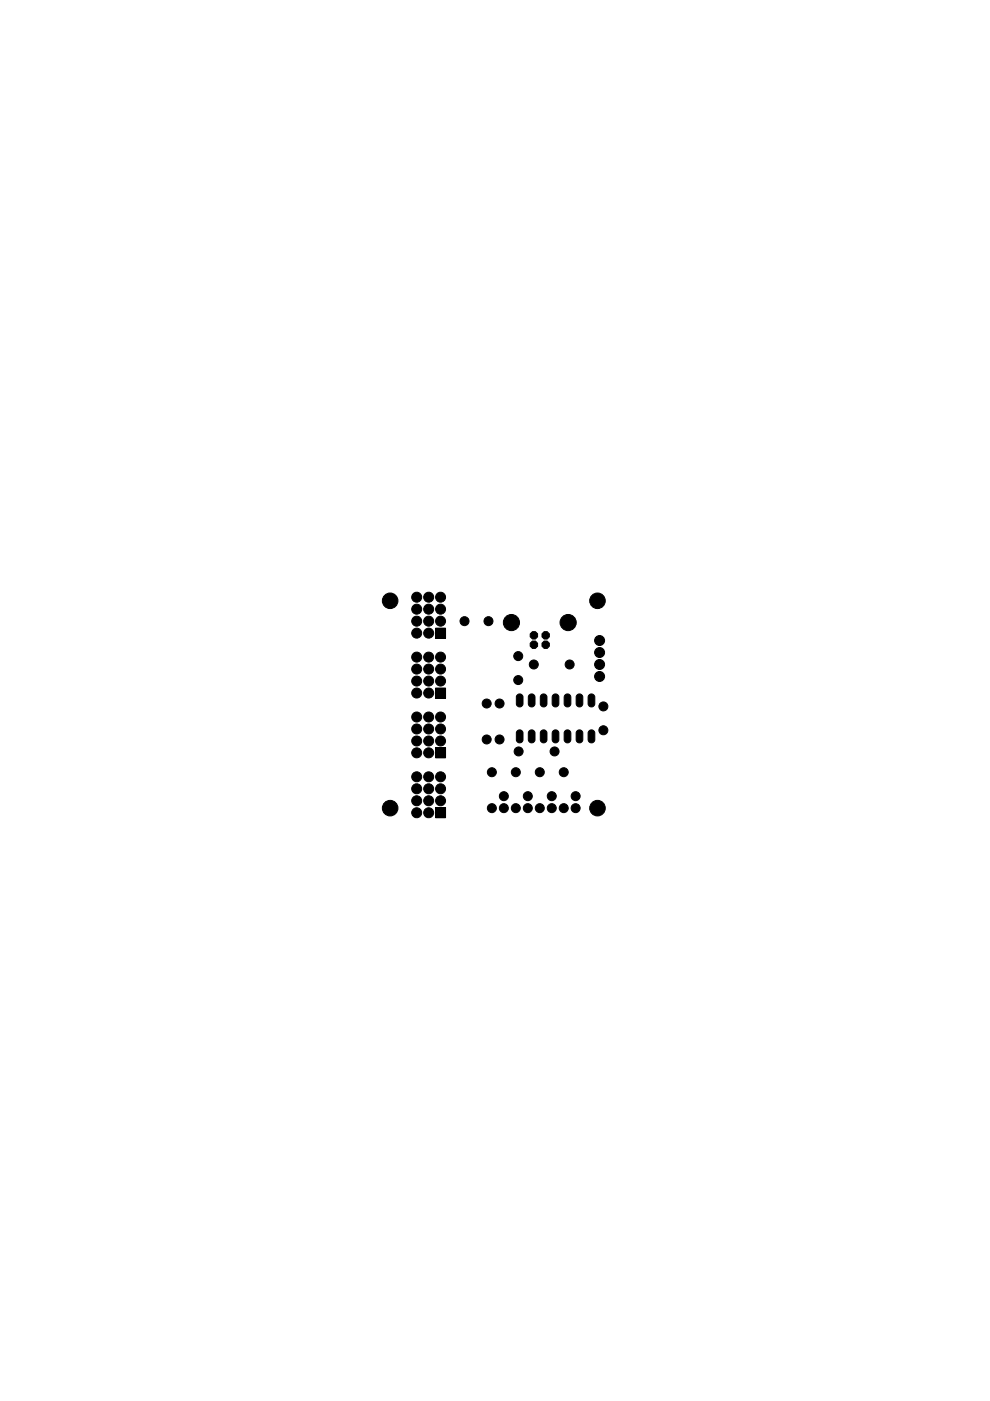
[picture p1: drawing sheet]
<svg xmlns="http://www.w3.org/2000/svg" width="210mm" height="297mm" viewBox="0 0 210 297" stroke-linecap="round" stroke-linejoin="round" font-family="sans-serif">
<g fill="#000" stroke="#000" stroke-width=".21">
<circle cx="82.7" cy="127.4" r="1.65"/>
<circle cx="88.3" cy="131.7" r="1.06"/>
<circle cx="88.3" cy="129.2" r="1.06"/>
<circle cx="88.3" cy="139.3" r="1.06"/>
<circle cx="88.3" cy="134.2" r="1.06"/>
<circle cx="88.3" cy="126.6" r="1.06"/>
<circle cx="90.9" cy="129.2" r="1.06"/>
<circle cx="90.9" cy="126.6" r="1.06"/>
<circle cx="90.9" cy="139.3" r="1.06"/>
<circle cx="90.9" cy="134.2" r="1.06"/>
<circle cx="90.9" cy="131.7" r="1.06"/>
<circle cx="93.4" cy="131.7" r="1.06"/>
<circle cx="93.4" cy="126.6" r="1.06"/>
<circle cx="93.4" cy="139.3" r="1.06"/>
<circle cx="93.4" cy="129.2" r="1.06"/>
<circle cx="98.5" cy="131.7" r=".95"/>
<circle cx="103.6" cy="131.7" r=".95"/>
<circle cx="108.4" cy="132" r="1.71"/>
<circle cx="109.9" cy="139.1" r=".95"/>
<circle cx="120.5" cy="132" r="1.71"/>
<circle cx="126.7" cy="127.4" r="1.65"/>
<circle cx="127.1" cy="138.3" r="1.06"/>
<circle cx="127.1" cy="135.8" r="1.06"/>
<circle cx="88.3" cy="146.9" r="1.06"/>
<circle cx="88.3" cy="157.1" r="1.06"/>
<circle cx="88.3" cy="154.6" r="1.06"/>
<circle cx="88.3" cy="141.9" r="1.06"/>
<circle cx="88.3" cy="152" r="1.06"/>
<circle cx="88.3" cy="144.4" r="1.06"/>
<circle cx="88.3" cy="159.6" r="1.06"/>
<circle cx="90.9" cy="159.6" r="1.06"/>
<circle cx="90.9" cy="154.6" r="1.06"/>
<circle cx="90.9" cy="152" r="1.06"/>
<circle cx="90.9" cy="144.4" r="1.06"/>
<circle cx="90.9" cy="146.9" r="1.06"/>
<circle cx="90.9" cy="141.9" r="1.06"/>
<circle cx="90.9" cy="157.1" r="1.06"/>
<circle cx="93.4" cy="154.6" r="1.06"/>
<circle cx="93.4" cy="152" r="1.06"/>
<circle cx="93.4" cy="157.1" r="1.06"/>
<circle cx="93.4" cy="144.4" r="1.06"/>
<circle cx="93.4" cy="141.9" r="1.06"/>
<circle cx="103.2" cy="149.2" r=".95"/>
<circle cx="103.2" cy="156.8" r=".95"/>
<circle cx="105.9" cy="149.2" r=".95"/>
<circle cx="105.9" cy="156.8" r=".95"/>
<circle cx="109.9" cy="144.2" r=".95"/>
<circle cx="110" cy="159.3" r=".95"/>
<circle cx="113.2" cy="140.9" r=".95"/>
<circle cx="117.6" cy="159.3" r=".95"/>
<circle cx="120.8" cy="140.9" r=".95"/>
<circle cx="127.1" cy="140.9" r="1.06"/>
<circle cx="127.1" cy="143.4" r="1.06"/>
<circle cx="127.9" cy="154.8" r=".95"/>
<circle cx="127.9" cy="149.8" r=".95"/>
<circle cx="82.7" cy="171.3" r="1.65"/>
<circle cx="88.3" cy="167.2" r="1.06"/>
<circle cx="88.3" cy="172.3" r="1.06"/>
<circle cx="88.3" cy="169.8" r="1.06"/>
<circle cx="88.3" cy="164.7" r="1.06"/>
<circle cx="90.9" cy="169.8" r="1.06"/>
<circle cx="90.9" cy="167.2" r="1.06"/>
<circle cx="90.9" cy="164.7" r="1.06"/>
<circle cx="90.9" cy="172.3" r="1.06"/>
<circle cx="93.4" cy="167.2" r="1.06"/>
<circle cx="93.4" cy="169.8" r="1.06"/>
<circle cx="93.4" cy="164.7" r="1.06"/>
<circle cx="104.3" cy="163.7" r=".95"/>
<circle cx="104.3" cy="171.3" r=".95"/>
<circle cx="106.8" cy="171.3" r=".95"/>
<circle cx="106.8" cy="168.8" r=".95"/>
<circle cx="109.4" cy="171.3" r=".95"/>
<circle cx="109.4" cy="163.7" r=".95"/>
<circle cx="111.9" cy="168.8" r=".95"/>
<circle cx="111.9" cy="171.3" r=".95"/>
<circle cx="114.4" cy="163.7" r=".95"/>
<circle cx="114.4" cy="171.3" r=".95"/>
<circle cx="117" cy="168.8" r=".95"/>
<circle cx="117" cy="171.3" r=".95"/>
<circle cx="119.5" cy="163.7" r=".95"/>
<circle cx="119.5" cy="171.3" r=".95"/>
<circle cx="122" cy="168.8" r=".95"/>
<circle cx="122" cy="171.3" r=".95"/>
<circle cx="126.7" cy="171.3" r="1.65"/>
</g>
<g fill="#000" stroke="#000" stroke-width=".21">
<path d="M92.4 133.2h2.1v2.1h-2.1zM92.4 158.6h2.1v2.1h-2.1zM92.4 145.9h2.1v2.1h-2.1zM109.6 155a.71 .71 0 0 1 .8-.2 .71 .71 0 0 1 .5 .6v1.5a.72 .72 0 0 1-.7 .6 .72 .72 0 0 1-.7-.6v-1.5zM109.6 147.4a.71 .71 0 0 1 .8-.3 .71 .71 0 0 1 .5 .6v1.6a.72 .72 0 0 1-.7 .6 .72 .72 0 0 1-.7-.6v-1.6zM112.2 155a.71 .71 0 0 1 .7-.2 .71 .71 0 0 1 .5 .6v1.5a.72 .72 0 0 1-.7 .6 .72 .72 0 0 1-.7-.6v-1.5zM112.2 147.4a.71 .71 0 0 1 .7-.3 .71 .71 0 0 1 .5 .6v1.6a.72 .72 0 0 1-.7 .6 .72 .72 0 0 1-.7-.6v-1.6zM114.7 155a.71 .71 0 0 1 .8-.2 .71 .71 0 0 1 .5 .6v1.5a.72 .72 0 0 1-.7 .6 .72 .72 0 0 1-.7-.6v-1.5zM114.7 147.4a.71 .71 0 0 1 .8-.3 .71 .71 0 0 1 .5 .6v1.6a.72 .72 0 0 1-.7 .6 .72 .72 0 0 1-.7-.6v-1.6zM117.2 155a.71 .71 0 0 1 .8-.2 .71 .71 0 0 1 .5 .6v1.5a.72 .72 0 0 1-.7 .6 .72 .72 0 0 1-.7-.6v-1.5zM117.2 147.4a.71 .71 0 0 1 .8-.3 .71 .71 0 0 1 .5 .6v1.6a.72 .72 0 0 1-.7 .6 .72 .72 0 0 1-.7-.6v-1.6zM119.8 155a.71 .71 0 0 1 .7-.2 .71 .71 0 0 1 .5 .6v1.5a.72 .72 0 0 1-.7 .6 .72 .72 0 0 1-.7-.6v-1.5z"/>
<path d="M119.8 147.4a.71 .71 0 0 1 .7-.3 .71 .71 0 0 1 .5 .6v1.6a.72 .72 0 0 1-.7 .6 .72 .72 0 0 1-.7-.6v-1.6zM122.3 155a.71 .71 0 0 1 .7-.2 .71 .71 0 0 1 .6 .6v1.5a.72 .72 0 0 1-.7 .6 .72 .72 0 0 1-.7-.6v-1.5zM122.3 147.4a.71 .71 0 0 1 .7-.3 .71 .71 0 0 1 .6 .6v1.6a.72 .72 0 0 1-.7 .6 .72 .72 0 0 1-.7-.6v-1.6zM124.8 155a.71 .71 0 0 1 .8-.2 .71 .71 0 0 1 .5 .6v1.5a.72 .72 0 0 1-.7 .6 .72 .72 0 0 1-.7-.6v-1.5zM124.8 147.4a.71 .71 0 0 1 .8-.3 .71 .71 0 0 1 .5 .6v1.6a.72 .72 0 0 1-.7 .6 .72 .72 0 0 1-.7-.6v-1.6zM92.4 171.3h2.1v2.1h-2.1z"/>
<circle cx="113.2" cy="134.7" r=".85"/>
<circle cx="113.2" cy="136.7" r=".85"/>
<circle cx="115.7" cy="134.7" r=".85"/>
<circle cx="115.7" cy="136.7" r=".85"/>
</g>
</svg>
